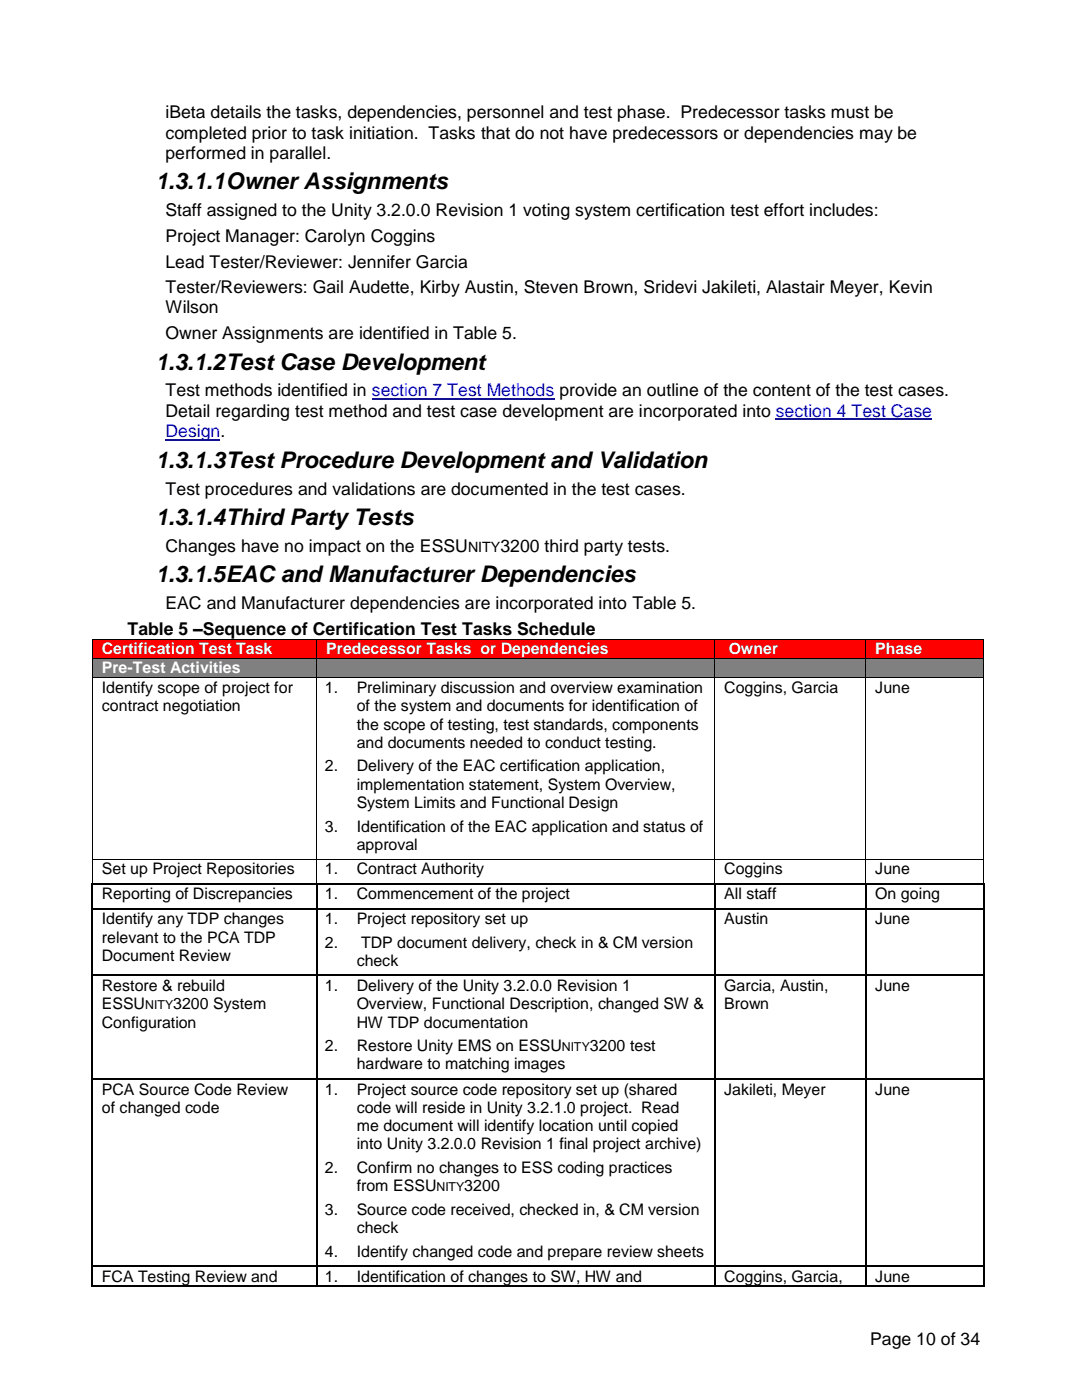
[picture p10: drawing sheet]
<svg xmlns="http://www.w3.org/2000/svg" width="216mm" height="279mm" viewBox="0 0 216 279" stroke-linecap="round" stroke-linejoin="round" font-family="sans-serif">
<defs><g id="words">
<g font-size="4.6">
<text x="31" y="37.8">1.3.1.1Owner Assignments</text>
<text x="31" y="73.8">1.3.1.2Test Case Development</text>
<text x="31" y="93.3">1.3.1.3Test Procedure Development and Validation</text>
<text x="31" y="104.8">1.3.1.4Third Party Tests</text>
<text x="31" y="116.2">1.3.1.5EAC and Manufacturer Dependencies</text>
</g>
<g font-size="3.5">
<text x="33" y="23.6">iBeta details the tasks, dependencies, personnel and test phase. Predecessor tasks must be</text>
<text x="33" y="27.6">completed prior to task initiation. Tasks that do not have predecessors or dependencies may be</text>
<text x="33" y="31.7">performed in parallel.</text>
<text x="33" y="43.1">Staff assigned to the Unity 3.2.0.0 Revision 1 voting system certification test effort includes:</text>
<text x="33" y="48.3">Project Manager: Carolyn Coggins</text>
<text x="33" y="53.4">Lead Tester/Reviewer: Jennifer Garcia</text>
<text x="33" y="58.5">Tester/Reviewers: Gail Audette, Kirby Austin, Steven Brown, Sridevi Jakileti, Alastair Meyer, Kevin</text>
<text x="33" y="62.5">Wilson</text>
<text x="33" y="67.7">Owner Assignments are identified in Table 5.</text>
<text x="33" y="79.1">Test methods identified in section 7 Test Methods provide an outline of the content of the test cases.</text>
<text x="33" y="83.1">Detail regarding test method and test case development are incorporated into section 4 Test Case</text>
<text x="33" y="98.7">Test procedures and validations are documented in the test cases.</text>
<text x="33" y="110.1">Changes have no impact on the ESSU</text>
<text x="99.9" y="110.1">3200 third party tests.</text>
<text x="33" y="121.6">EAC and Manufacturer dependencies are incorporated into Table 5.</text>
<text x="25.4" y="126.6">Table 5 –Sequence of Certification Test Tasks Schedule</text>
<text x="173.6" y="268.5">Page 10 of 34</text>
</g>
<text font-size="3.5" fill="#00f" x="33" y="87.2">Design.</text>
<g font-size="3.2" fill="#fff">
<text x="20.3" y="130.5">Certification Test Task</text>
<text x="65.1" y="130.5">Predecessor Tasks or Dependencies</text>
<text x="145.4" y="130.5">Owner</text>
<text x="174.7" y="130.5">Phase</text>
<text x="20.3" y="134.4">Pre-Test Activities</text>
</g>
<g font-size="3.2">
<text x="20.3" y="138.3">Identify scope of project for</text>
<text x="20.3" y="141.9">contract negotiation</text>
<text x="64.8" y="138.3">1.</text>
<text x="71.2" y="138.3">Preliminary discussion and overview examination</text>
<text x="71.2" y="141.9">of the system and documents for identification of</text>
<text x="144.5" y="138.3">Coggins, Garcia</text>
<text x="174.7" y="138.3">June</text>
<text x="71.2" y="145.6">the scope of testing, test standards, components</text>
<text x="71.2" y="149.2">and documents needed to conduct testing.</text>
<text x="64.8" y="153.9">2.</text>
<text x="71.2" y="153.9">Delivery of the EAC certification application,</text>
<text x="71.2" y="157.6">implementation statement, System Overview,</text>
<text x="71.2" y="161.3">System Limits and Functional Design</text>
<text x="64.8" y="166">3.</text>
<text x="71.2" y="166">Identification of the EAC application and status of</text>
<text x="71.2" y="169.6">approval</text>
<text x="20.3" y="174.5">Set up Project Repositories</text>
<text x="20.3" y="179.5">Reporting of Discrepancies</text>
<text x="64.8" y="174.5">1.</text>
<text x="64.8" y="179.5">1.</text>
<text x="71.2" y="174.5">Contract Authority</text>
<text x="71.2" y="179.5">Commencement of the project</text>
<text x="144.5" y="174.5">Coggins</text>
<text x="144.5" y="179.5">All staff</text>
<text x="174.7" y="174.5">June</text>
<text x="174.7" y="179.5">On going</text>
<text x="20.3" y="184.4">Identify any TDP changes</text>
<text x="64.8" y="184.4">1.</text>
<text x="71.2" y="184.4">Project repository set up</text>
<text x="144.5" y="184.4">Austin</text>
<text x="174.7" y="184.4">June</text>
<text x="20.3" y="188.1">relevant to the PCA TDP</text>
<text x="20.3" y="191.8">Document Review</text>
<text x="64.8" y="189.2">2.</text>
<text x="72.1" y="189.2">TDP document delivery, check in &amp; CM version</text>
<text x="20.3" y="197.8">Restore &amp; rebuild</text>
<text x="64.8" y="197.8">1.</text>
<text x="71.2" y="192.8">check</text>
<text x="71.2" y="197.8">Delivery of the Unity 3.2.0.0 Revision 1</text>
<text x="144.5" y="197.8">Garcia, Austin,</text>
<text x="174.7" y="197.8">June</text>
<text x="20.3" y="201.4">ESSU</text>
<text x="34.6" y="201.4">3200 System</text>
<text x="71.2" y="201.4">Overview, Functional Description, changed SW &amp;</text>
<text x="144.5" y="201.4">Brown</text>
<text x="20.3" y="205.1">Configuration</text>
<text x="64.8" y="209.8">2.</text>
<text x="71.2" y="205.1">HW TDP documentation</text>
<text x="71.2" y="209.8">Restore Unity EMS on ESSU</text>
<text x="117.7" y="209.8">3200 test</text>
<text x="71.2" y="213.4">hardware to matching images</text>
<text x="20.3" y="218.4">PCA Source Code Review</text>
<text x="64.8" y="218.4">1.</text>
<text x="71.2" y="218.4">Project source code repository set up (shared</text>
<text x="144.5" y="218.4">Jakileti, Meyer</text>
<text x="174.7" y="218.4">June</text>
<text x="20.3" y="222.1">of changed code</text>
<text x="71.2" y="222.1">code will reside in Unity 3.2.1.0 project. Read</text>
<text x="71.2" y="225.7">me document will identify location until copied</text>
<text x="71.2" y="229.4">into Unity 3.2.0.0 Revision 1 final project archive)</text>
<text x="64.8" y="234.1">2.</text>
<text x="71.2" y="234.1">Confirm no changes to ESS coding practices</text>
<text x="71.2" y="237.7">from ESSU</text>
<text x="92.6" y="237.7">3200</text>
<text x="64.8" y="242.4">3.</text>
<text x="71.2" y="242.4">Source code received, checked in, &amp; CM version</text>
<text x="64.8" y="250.8">4.</text>
<text x="71.2" y="246.1">check</text>
<text x="71.2" y="250.8">Identify changed code and prepare review sheets</text>
<text x="20.3" y="255.8">FCA Testing Review and</text>
<text x="64.8" y="255.8">1.</text>
<text x="71.2" y="255.8">Identification of changes to SW, HW and</text>
<text x="144.5" y="255.8">Coggins, Garcia,</text>
<text x="174.7" y="255.8">June</text>
</g>
<text font-size="2.8" x="93.4" y="110.1">NITY</text>
<g font-size="2.5">
<text x="29" y="201.4">NITY</text>
<text x="112.1" y="209.8">NITY</text>
<text x="87.1" y="237.7">NITY</text>
</g>
</g></defs>
<path d="M74.2 79.6h36.4M33 87.7h11M154.8 83.7h31.2" fill="none" stroke="#00f" stroke-width=".25"/>
<g fill="#f00">
<path d="M18.5 127.7h1.8v3.6h-1.8z" fill-rule="evenodd"/>
<path d="M61.3 127.7h1.8v3.6h-1.8z" fill-rule="evenodd"/>
<path d="M20.3 127.7h41v3.6h-41z" fill-rule="evenodd"/>
<path d="M63.3 127.7h1.8v3.6h-1.8z" fill-rule="evenodd"/>
<path d="M140.7 127.7h1.8v3.6h-1.8z" fill-rule="evenodd"/>
<path d="M65.1 127.7h75.6v3.6h-75.6z" fill-rule="evenodd"/>
<path d="M142.7 127.7h1.8v3.6h-1.8z" fill-rule="evenodd"/>
<path d="M170.9 127.7h1.8v3.6h-1.8z" fill-rule="evenodd"/>
<path d="M144.5 127.7h26.3v3.6h-26.3z" fill-rule="evenodd"/>
<path d="M172.8 127.7h1.9v3.6h-1.9z" fill-rule="evenodd"/>
<path d="M194.3 127.7h1.9v3.6h-1.9z" fill-rule="evenodd"/>
<path d="M174.7 127.7h19.6v3.6h-19.6z" fill-rule="evenodd"/>
</g>
<g fill="#000">
<path d="M18.3 127.5h.2v.2h-.2z" fill-rule="evenodd"/>
<path d="M18.3 127.5h.2v.2h-.2z" fill-rule="evenodd"/>
<path d="M63.1 127.5h.2v.2h-.2z" fill-rule="evenodd"/>
<path d="M142.5 127.5h.2v.2h-.2z" fill-rule="evenodd"/>
<path d="M172.7 127.5h.1v.2h-.1z" fill-rule="evenodd"/>
<path d="M196.2 127.5h.1v.2h-.1z" fill-rule="evenodd"/>
<path d="M196.2 127.5h.1v.2h-.1z" fill-rule="evenodd"/>
</g>
<path d="M18.4 127.7v3.6M18.5 127.6h44.6M63.2 127.7v3.6M63.3 127.6h79.2M142.6 127.7v3.6M142.7 127.6h30M172.8 127.7v3.6M172.8 127.6h23.4M196.3 127.7v3.6" fill="none" stroke="#000" stroke-width=".2"/>
<g fill="#808080">
<path d="M18.5 131.5h1.8v3.6h-1.8z" fill-rule="evenodd"/>
<path d="M61.3 131.5h1.8v3.6h-1.8z" fill-rule="evenodd"/>
<path d="M20.3 131.5h41v3.6h-41z" fill-rule="evenodd"/>
<path d="M63.3 131.5h1.8v3.6h-1.8z" fill-rule="evenodd"/>
<path d="M140.7 131.5h1.8v3.6h-1.8z" fill-rule="evenodd"/>
<path d="M65.1 131.5h75.6v3.6h-75.6z" fill-rule="evenodd"/>
<path d="M142.7 131.5h1.8v3.6h-1.8z" fill-rule="evenodd"/>
<path d="M170.9 131.5h1.8v3.6h-1.8z" fill-rule="evenodd"/>
<path d="M144.5 131.5h26.3v3.6h-26.3z" fill-rule="evenodd"/>
<path d="M172.8 131.5h1.9v3.6h-1.9z" fill-rule="evenodd"/>
<path d="M194.3 131.5h1.9v3.6h-1.9z" fill-rule="evenodd"/>
<path d="M174.7 131.5h19.6v3.6h-19.6z" fill-rule="evenodd"/>
</g>
<g fill="#000">
<path d="M18.3 131.3h.2v.2h-.2z" fill-rule="evenodd"/>
<path d="M18.3 135.1h.2v.2h-.2z" fill-rule="evenodd"/>
<path d="M63.1 131.3h.2v.2h-.2z" fill-rule="evenodd"/>
<path d="M63.1 135.1h.2v.2h-.2z" fill-rule="evenodd"/>
<path d="M142.5 131.3h.2v.2h-.2z" fill-rule="evenodd"/>
<path d="M142.5 135.1h.2v.2h-.2z" fill-rule="evenodd"/>
<path d="M172.7 131.3h.1v.2h-.1z" fill-rule="evenodd"/>
<path d="M172.7 135.1h.1v.2h-.1z" fill-rule="evenodd"/>
<path d="M196.2 131.3h.1v.2h-.1z" fill-rule="evenodd"/>
<path d="M196.2 135.1h.1v.2h-.1z" fill-rule="evenodd"/>
<path d="M18.3 176.3h.2v.2h-.2z" fill-rule="evenodd"/>
<path d="M18.3 176.3h.2v.2h-.2z" fill-rule="evenodd"/>
<path d="M18.3 171.3h.2v.2h-.2z" fill-rule="evenodd"/>
<path d="M18.5 176.3h.3v.2h-.3z" fill-rule="evenodd"/>
<path d="M63.1 176.3h.2v.2h-.2z" fill-rule="evenodd"/>
<path d="M63.1 171.3h.2v.2h-.2z" fill-rule="evenodd"/>
<path d="M63.3 176.3h.3v.2h-.3z" fill-rule="evenodd"/>
<path d="M142.5 176.3h.2v.2h-.2z" fill-rule="evenodd"/>
<path d="M142.5 171.3h.2v.2h-.2z" fill-rule="evenodd"/>
<path d="M142.7 176.3h.3v.2h-.3z" fill-rule="evenodd"/>
<path d="M172.6 176.3h.3v.2h-.3z" fill-rule="evenodd"/>
<path d="M172.7 171.3h.1v.2h-.1z" fill-rule="evenodd"/>
<path d="M172.9 176.3h.2v.2h-.2z" fill-rule="evenodd"/>
<path d="M196.1 176.3h.3v.2h-.3z" fill-rule="evenodd"/>
<path d="M196.1 176.3h.3v.2h-.3z" fill-rule="evenodd"/>
<path d="M196.2 171.3h.1v.2h-.1z" fill-rule="evenodd"/>
<path d="M18.3 181.2h.2v.3h-.2z" fill-rule="evenodd"/>
<path d="M18.3 194.5h.2v.3h-.2z" fill-rule="evenodd"/>
<path d="M63.1 181.2h.2v.3h-.2z" fill-rule="evenodd"/>
<path d="M63.1 194.5h.2v.3h-.2z" fill-rule="evenodd"/>
<path d="M142.5 181.2h.2v.3h-.2z" fill-rule="evenodd"/>
<path d="M142.5 194.5h.2v.3h-.2z" fill-rule="evenodd"/>
<path d="M172.6 181.2h.3v.3h-.3z" fill-rule="evenodd"/>
<path d="M172.6 194.5h.3v.3h-.3z" fill-rule="evenodd"/>
<path d="M196.1 181.2h.3v.3h-.3z" fill-rule="evenodd"/>
<path d="M196.1 194.5h.3v.3h-.3z" fill-rule="evenodd"/>
<path d="M18.3 215.2h.2v.3h-.2z" fill-rule="evenodd"/>
<path d="M63.1 215.2h.2v.3h-.2z" fill-rule="evenodd"/>
<path d="M142.5 215.2h.2v.3h-.2z" fill-rule="evenodd"/>
<path d="M172.6 215.2h.3v.3h-.3z" fill-rule="evenodd"/>
<path d="M196.1 215.2h.3v.3h-.3z" fill-rule="evenodd"/>
<path d="M18.3 252.6h.2v.2h-.2z" fill-rule="evenodd"/>
<path d="M18.3 256.5h.2v.2h-.2z" fill-rule="evenodd"/>
<path d="M18.3 256.5h.2v.2h-.2z" fill-rule="evenodd"/>
<path d="M63.1 252.6h.2v.2h-.2z" fill-rule="evenodd"/>
<path d="M63.1 256.5h.2v.2h-.2z" fill-rule="evenodd"/>
<path d="M142.5 252.6h.2v.2h-.2z" fill-rule="evenodd"/>
<path d="M142.5 256.5h.2v.2h-.2z" fill-rule="evenodd"/>
<path d="M172.6 252.6h.3v.2h-.3z" fill-rule="evenodd"/>
<path d="M172.6 256.5h.3v.2h-.3z" fill-rule="evenodd"/>
<path d="M196.1 252.6h.3v.2h-.3z" fill-rule="evenodd"/>
<path d="M196.1 256.5h.3v.2h-.3z" fill-rule="evenodd"/>
<path d="M196.1 256.5h.3v.2h-.3z" fill-rule="evenodd"/>
</g>
<g fill="none" stroke="#000" stroke-width=".2">
<path d="M18.4 131.5v3.6M18.4 135.3v36M18.5 131.4h44.6M18.5 135.2h44.6M63.2 131.5v3.6M63.2 135.3v36M63.3 131.4h79.2M63.3 135.2h79.2M142.6 131.5v3.6M142.6 135.3v36M142.7 131.4h30M142.7 135.2h30"/>
<path d="M172.8 131.5v3.6M172.8 135.3v36M172.8 131.4h23.4M172.8 135.2h23.4M196.3 131.5v3.6M196.3 135.3v36M18.4 171.5v4.8M18.5 171.4h44.6M63.2 171.5v4.8M63.3 171.4h79.2M142.6 171.5v4.8M142.7 171.4h30"/>
<path d="M172.8 171.5v4.8M172.8 171.4h23.4M196.3 171.5v4.8"/>
</g>
<g fill="none" stroke="#000" stroke-width=".25">
<path d="M18.4 176.5v4.7M18.8 176.4h44.3M63.2 176.5v4.7M63.6 176.4h78.9M142.6 176.5v4.7M143 176.4h29.6M172.8 176.5v4.7M173.1 176.4h23M196.3 176.5v4.7M18.4 181.5v13M18.4 194.8v20.4M18.5 181.3h44.6"/>
<path d="M18.5 194.7h44.6M63.2 181.5v13M63.2 194.8v20.4M63.3 181.3h79.2M63.3 194.7h79.2M142.6 181.5v13M142.6 194.8v20.4M142.7 181.3h29.9M142.7 194.7h29.9M172.8 181.5v13M172.8 194.8v20.4M172.9 181.3h23.2"/>
<path d="M172.9 194.7h23.2M196.3 181.5v13M196.3 194.8v20.4M18.4 215.5v37.1M18.5 215.3h44.6M63.2 215.5v37.1M63.3 215.3h79.2M142.6 215.5v37.1M142.7 215.3h29.9M172.8 215.5v37.1M172.9 215.3h23.2M196.3 215.5v37.1"/>
<path d="M18.4 252.8v3.7M18.5 252.7h44.6M18.5 256.6h44.6M63.2 252.8v3.7M63.3 252.7h79.2M63.3 256.6h79.2M142.6 252.8v3.7M142.7 252.7h29.9M142.7 256.6h29.9M172.8 252.8v3.7M172.9 252.7h23.2M172.9 256.6h23.2"/>
<path d="M196.3 252.8v3.7"/>
</g>
<use href="#words"/>
</svg>
